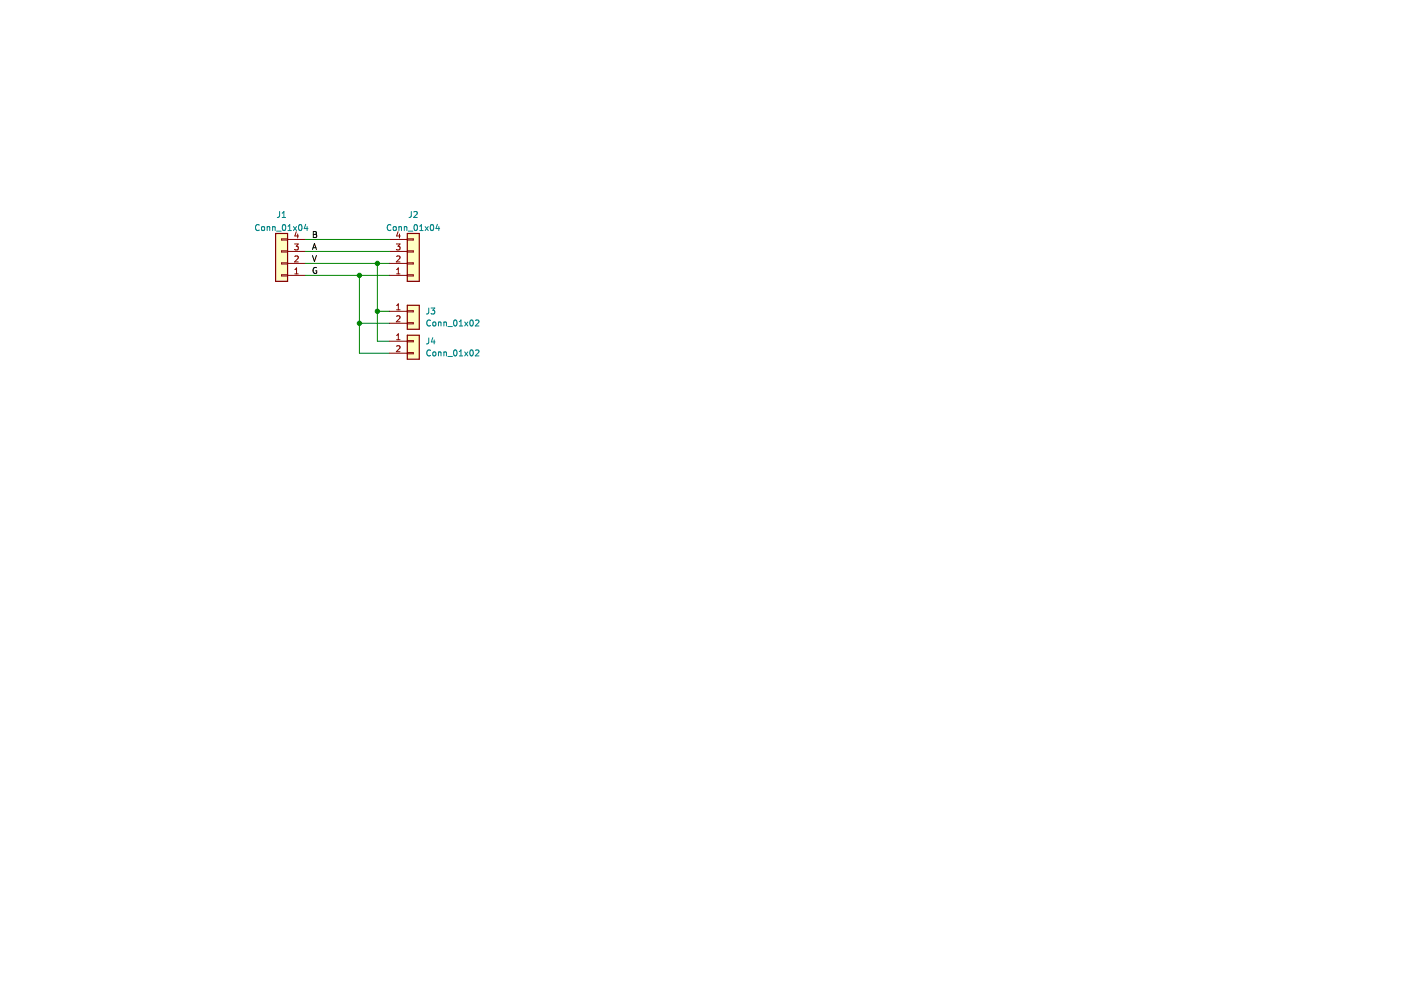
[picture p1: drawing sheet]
<svg xmlns="http://www.w3.org/2000/svg" width="297mm" height="210mm" viewBox="0 0 297 210" stroke-linecap="round" stroke-linejoin="round" font-family="sans-serif">
<path d="M0 0h297v209.9h-297z" fill-rule="evenodd" fill="#fff" stroke="#fff" stroke-width=".21"/>
<g fill="#ffffc2" stroke="#ffffc2" stroke-width=".25">
<path d="M86.4 64.7h2.5v5.1h-2.5z" fill-rule="evenodd"/>
<path d="M86.4 71.1h2.5v5.1h-2.5z" fill-rule="evenodd"/>
<path d="M86.4 49.5h2.5v10.2h-2.5z" fill-rule="evenodd"/>
<path d="M58.4 49.5h2.6v10.2h-2.6z" fill-rule="evenodd"/>
</g>
<g fill="none" stroke="#840000" stroke-width=".21">
<path d="M59.7 50.6h1.3v.3h-1.3zM59.7 53.2h1.3v.2h-1.3zM59.7 55.7h1.3v.3h-1.3zM59.7 58.3h1.3v.2h-1.3zM61 58.4h3.8M61 55.8h3.8M61 53.3h3.8M61 50.8h3.8M62.5 51.7h.7l-.4 .5 .4 .1v.6l-.2 .1-.5-.1M62.5 58.1h.7M62.5 54.4l.5-.1 .2 .3-.7 .9h.7M62.5 57.2l.4-.4v1.3"/>
<path d="M62.8 49.1l-.3 .9h.8M63.1 49.6v.9M82.5 58.4h3.9M82.5 55.8h3.9M82.5 53.3h3.9M82.5 50.8h3.9M84 51.7h.8l-.4 .5 .4 .1v.6l-.2 .1-.6-.1M84.1 57.2l.4-.4v1.3M84.1 54.4l.5-.1 .2 .3-.8 .9h.8M84.1 58.1h.7M84.4 49.1l-.3 .9h.8M84.7 49.6v.9"/>
<path d="M86.4 50.6h1.2v.3h-1.2zM86.4 53.2h1.2v.2h-1.2zM86.4 55.7h1.2v.3h-1.2zM86.4 58.3h1.2v.2h-1.2zM82.5 66h3.9M82.5 68.5h3.9M82.5 72.3h3.9M82.5 74.9h3.9M84.1 65.7h.7M84.1 64.8l.4-.4v1.3M84.1 71.1l.4-.3v1.2M84.1 67.1l.5-.1 .2 .3-.8 .9h.8"/>
<path d="M84.1 73.4l.5-.1 .2 .4-.8 .9h.8M84.1 72h.7M86.4 65.9h1.2v.2h-1.2zM86.4 68.4h1.2v.3h-1.2zM86.4 72.2h1.2v.3h-1.2zM86.4 74.8h1.2v.2h-1.2z"/>
</g>
<path d="M58.4 49.5h2.6v10.2h-2.6zM86.4 49.5h2.5v10.2h-2.5zM86.4 64.7h2.5v5.1h-2.5zM86.4 71.1h2.5v5.1h-2.5z" fill="none" stroke="#840000" stroke-width=".25"/>
<g fill="none" stroke="#008484" stroke-width=".21">
<path d="M55 47.7a.56 .56 0 0 0-.8 .6 .56 .56 0 0 0 .8 .5M55.6 48.1l.3-.1 .2 .3v.3l-.2 .3-.5-.3zM56.6 48.2l.5-.1 .1 .8M56.6 48v.9M57.8 48.2l.5-.1v.8M57.8 48v.9M58.6 49h1M59.3 44.8l-.1 1.1-.4 .2M59.8 46.1h.7M59.8 45.2l.4-.4v1.3M60 47.7l.2-.1a.68 .68 0 0 1 .4 .7 .68 .68 0 0 1-.4 .6l-.3-.5zM61.1 48.9h.7"/>
<path d="M61.1 48l.3-.4v1.3M62.2 48l.7 .9M62.9 48l-.7 .9M63.4 47.7l.2-.1a.68 .68 0 0 1 .4 .7 .68 .68 0 0 1-.4 .6l-.3-.5zM64.8 47.6l-.3 .9h.8M65.1 48v.9M82.9 47.7a.56 .56 0 0 0-.8 .6 .56 .56 0 0 0 .8 .5M83.5 48.1l.3-.1 .2 .3v.3l-.2 .3-.4-.3zM84.6 48.2l.5-.1v.8M84.6 48v.9M85.7 48.2l.5-.1 .1 .8M85.7 48v.9"/>
<path d="M86.6 49h.9M87.2 44.8l-.1 1.1-.4 .2M87.7 45l.5-.2 .3 .4-.8 .9h.8M87.9 47.7l.2-.1a.68 .68 0 0 1 .4 .7 .68 .68 0 0 1-.4 .6l-.3-.5zM89 48.9h.7M89 48l.3-.4v1.3M90.1 48l.7 .9M90.8 48l-.7 .9M91.3 47.7l.2-.1a.68 .68 0 0 1 .5 .7 .68 .68 0 0 1-.5 .6l-.3-.5zM92.7 47.6l-.3 .9h.8M93 48v.9M90.9 65.3l-.1 1.1-.4 .2"/>
<path d="M90.9 71.7l-.1 1-.4 .2M91.3 68a.56 .56 0 0 0-.8 .5 .56 .56 0 0 0 .8 .5M91.3 74.3a.56 .56 0 0 0-.8 .5 .56 .56 0 0 0 .8 .5M91.4 65.3h.8l-.4 .5 .3 .1v.6l-.2 .1-.5-.1M91.8 71.6l-.3 .9h.7M91.9 68.3h.3l.2 .2v.4l-.2 .2-.4-.2zM91.9 74.7l.3-.1 .2 .3v.3l-.2 .3-.4-.3zM92.1 72.1v.8M93 74.7h.4l.1 .8M93 68.4l.4-.1 .1 .8M93 68.3v.8M93 74.6v.9"/>
<path d="M94.1 68.4l.5-.1 .1 .8M94.1 68.3v.8M94.1 74.6v.9M94.1 74.7h.5l.1 .8M95 69.2h.9M95 75.6h.9M96.3 68l.2-.2a.68 .68 0 0 1 .4 .7 .68 .68 0 0 1-.4 .6l-.3-.5zM96.3 74.3l.2-.1a.68 .68 0 0 1 .4 .6 .68 .68 0 0 1-.4 .7l-.3-.5zM97.4 69.1h.7M97.4 68.2l.3-.4v1.3M97.4 74.6l.3-.4v1.3M97.4 75.5h.7"/>
<path d="M98.5 68.3l.7 .8M98.5 74.6l.7 .9M99.2 68.3l-.7 .8M99.2 74.6l-.7 .9M99.7 68l.2-.2a.68 .68 0 0 1 .5 .7 .68 .68 0 0 1-.5 .6l-.3-.5zM99.7 74.3l.2-.1a.68 .68 0 0 1 .5 .6 .68 .68 0 0 1-.5 .7l-.3-.5zM100.8 68l.5-.2 .2 .4-.7 .9h.7M100.8 74.3l.5-.1 .2 .4-.7 .9h.7"/>
</g>
<path d="M66.2 52.9l.5-1.3 .4 1.3M66.2 54.2l.5 1.2 .4-1.2M66.4 52.5h.6M66.4 49.1h.5l.2 .2-.2 .4 .2 .1 .1 .3-.3 .3h-.5zM66.4 49.7h.5M67.1 56.8a.58 .58 0 0 0-.7 .6 .58 .58 0 0 0 .8 .5v-.5h-.3" fill="none" stroke="#000" stroke-width=".21"/>
<path d="M64.8 50.8h17.7M64.8 53.3h17.7M64.8 55.8h17.7M64.8 58.4h17.7M76.2 58.4v16.5h6.3M80 55.8v16.5h2.5M76.2 68.5h6.3M80 66h2.5" fill="none" stroke="#008400" stroke-width=".21"/>
<g fill="#008400" stroke="#008400" stroke-width=".21">
<circle cx="76.2" cy="68.5" r=".46"/>
<circle cx="80" cy="55.8" r=".46"/>
<circle cx="80" cy="66" r=".46"/>
<circle cx="76.2" cy="58.4" r=".46"/>
</g>
</svg>
